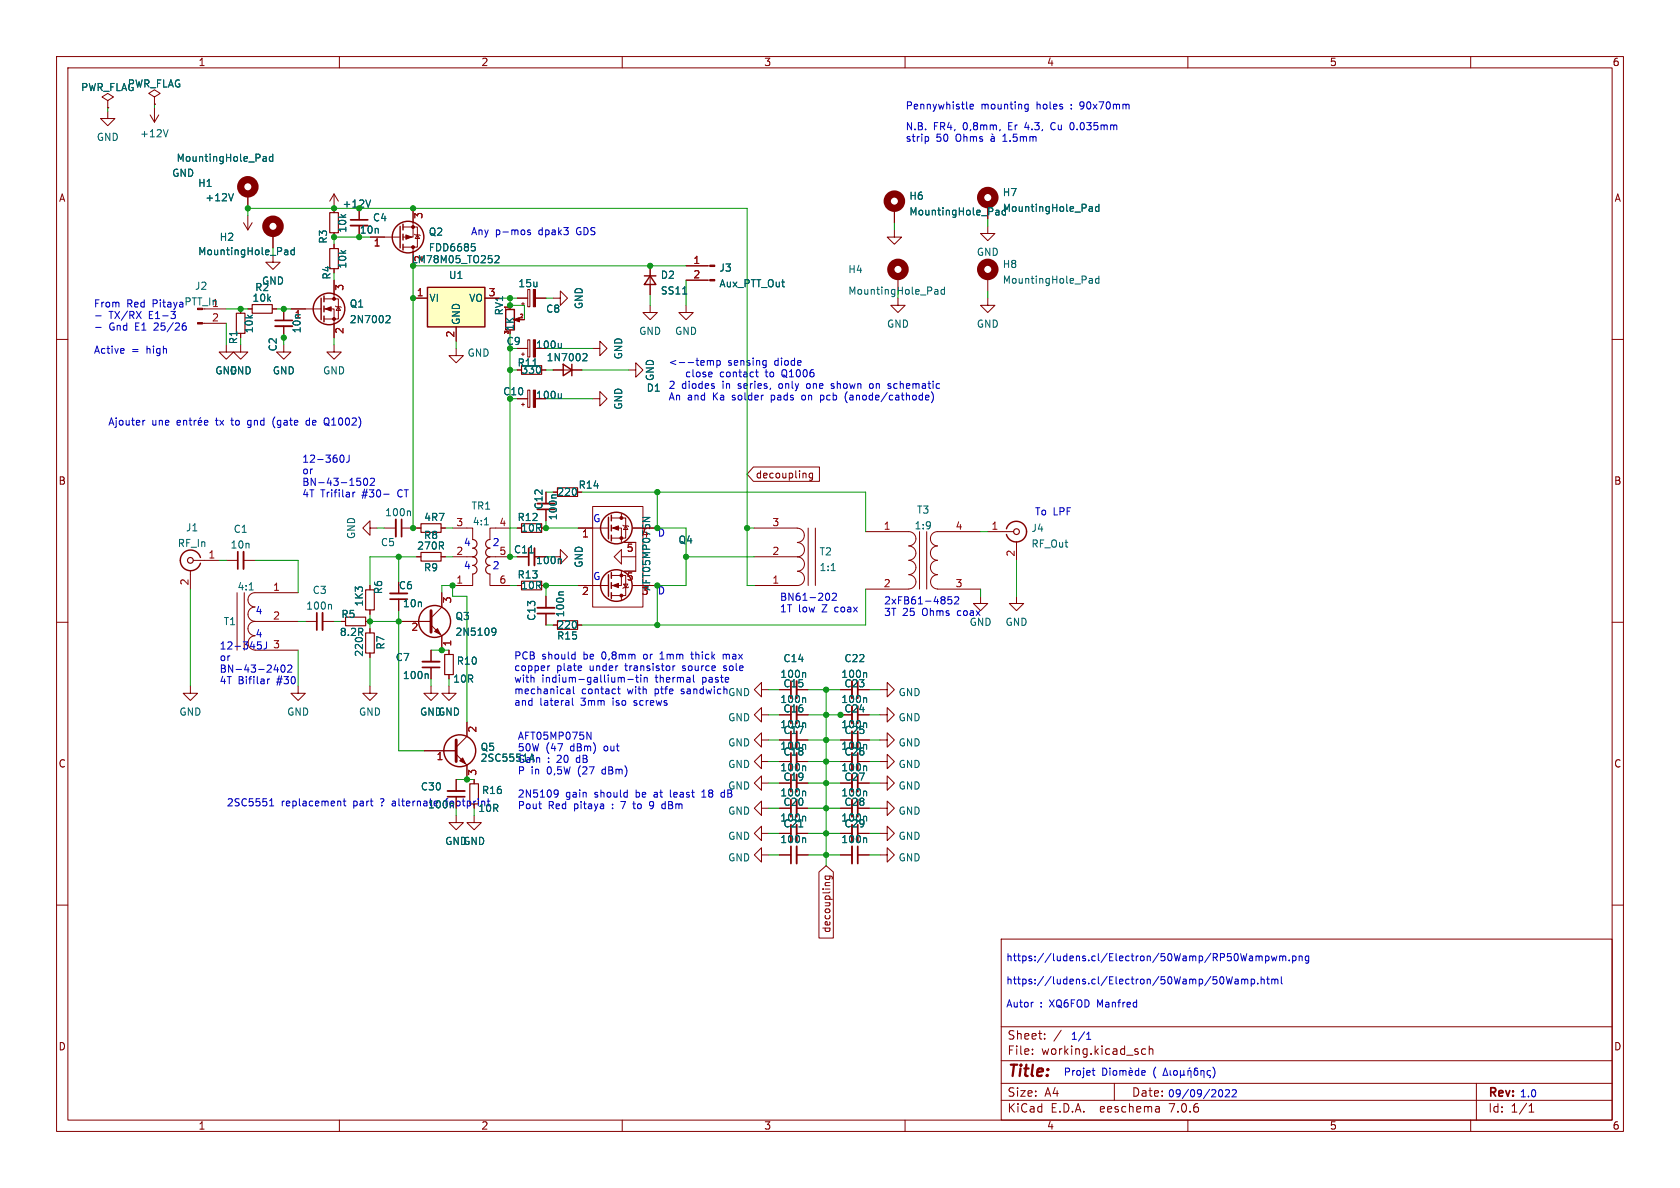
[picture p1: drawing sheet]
<svg xmlns="http://www.w3.org/2000/svg" width="297mm" height="210mm" viewBox="0 0 297 210" stroke-linecap="round" stroke-linejoin="round" font-family="sans-serif">
<defs><g id="words">
<text font-size="2.8" fill="#840000" x="178" y="190.9">Title:</text>
<g font-size="2.1" fill="#840000">
<text x="178" y="184">Sheet:</text>
<text x="178" y="186.7">File:</text>
<text x="184.1" y="186.7">working.kicad_sch</text>
<text x="178" y="196.9">KiCad</text>
<text x="178" y="194.1">Size:</text>
<text x="184.7" y="194.1">A4</text>
<text x="185.7" y="196.9">E.D.A.</text>
<text x="194.6" y="196.9">eeschema</text>
<text x="200" y="194.1">Date:</text>
<text x="207" y="196.9">7.0.6</text>
<text x="263" y="194.3">Rev:</text>
<text x="263" y="196.9">Id:</text>
<text x="267.1" y="196.9">1/1</text>
</g>
<g font-size="1.8" fill="#840000">
<text x="35" y="11.9">1</text>
<text x="85" y="11.9">2</text>
<text x="135" y="11.9">3</text>
<text x="185" y="11.9">4</text>
<text x="235" y="11.9">5</text>
<text x="285" y="11.9">6</text>
<text x="10.3" y="35.9">A</text>
<text x="285.3" y="35.9">A</text>
<text x="63.5" y="41.5">10n</text>
<text x="58.6" y="49.5" transform="rotate(-90 58.6 49.5)">R4</text>
<text x="42.1" y="61" transform="rotate(-90 42.1 61)">R1</text>
<text x="91.4" y="65">R11</text>
<text x="94.7" y="61.8">100u</text>
<text x="94.7" y="70.7">100u</text>
<text x="10.3" y="85.9">B</text>
<text x="102.2" y="86.6">R14</text>
<text x="133.5" y="84.8">decoupling</text>
<text x="285.3" y="85.9">B</text>
<text x="96.1" y="90.2" transform="rotate(-90 96.1 90.2)">C12</text>
<text x="90.8" y="98">C11</text>
<text x="94.7" y="99.9">100n</text>
<text x="70.4" y="104.4">C6</text>
<text x="60.3" y="109.4">R5</text>
<text x="10.3" y="135.9">C</text>
<text x="285.3" y="135.9">C</text>
<text x="79.5" y="142.6">footprint</text>
<text x="147" y="165" transform="rotate(-90 147 165)">decoupling</text>
<text x="10.3" y="185.9">D</text>
<text x="285.3" y="185.9">D</text>
<text x="35" y="199.9">1</text>
<text x="85" y="199.9">2</text>
<text x="135" y="199.9">3</text>
<text x="185" y="199.9">4</text>
<text x="235" y="199.9">5</text>
<text x="285" y="199.9">6</text>
</g>
<g font-size="1.8" fill="#006464">
<text x="14.2" y="16.3">PWR_FLAG</text>
<text x="22.5" y="15.7">PWR_FLAG</text>
<text x="17" y="25.1">GND</text>
<text x="24.7" y="24.5">+12V</text>
<text x="31.1" y="28.8">MountingHole_Pad</text>
<text x="30.3" y="31.5">GND</text>
<text x="34.9" y="33.2">H1</text>
<text x="36.2" y="35.8">+12V</text>
<text x="160.7" y="35.5">H6</text>
<text x="177.2" y="34.9">H7</text>
<text x="61.4" y="41.2" transform="rotate(-90 61.4 41.2)">10k</text>
<text x="65.8" y="39.3">C4</text>
<text x="75.7" y="41.9">Q2</text>
<text x="160.7" y="38.3">MountingHole_Pad</text>
<text x="177.2" y="37.7">MountingHole_Pad</text>
<text x="34.9" y="45.3">MountingHole_Pad</text>
<text x="38.7" y="42.8">H2</text>
<text x="58" y="43.2" transform="rotate(-90 58 43.2)">R3</text>
<text x="61.4" y="47.6" transform="rotate(-90 61.4 47.6)">10k</text>
<text x="75" y="46.4" transform="rotate(-90 75 46.4)">2</text>
<text x="75.7" y="44.6">FDD6685</text>
<text x="172.6" y="45.4">GND</text>
<text x="177.2" y="47.6">H8</text>
<text x="34.4" y="51.4">J2</text>
<text x="44.5" y="53.5">10k</text>
<text x="45" y="51.7">R2</text>
<text x="46.2" y="50.5">GND</text>
<text x="75.8" y="53.6">VI</text>
<text x="79.3" y="49.5">U1</text>
<text x="82.8" y="53.6">VO</text>
<text x="91.5" y="51">15u</text>
<text x="116.7" y="49.5">D2</text>
<text x="116.7" y="52.3">SS11</text>
<text x="127.1" y="48.2">J3</text>
<text x="127.1" y="51">Aux_PTT_Out</text>
<text x="149.9" y="48.5">H4</text>
<text x="177.2" y="50.4">MountingHole_Pad</text>
<text x="37.4" y="54.4">1</text>
<text x="44.9" y="59" transform="rotate(-90 44.9 59)">10k</text>
<text x="52" y="56.6">1</text>
<text x="53.4" y="59" transform="rotate(-90 53.4 59)">10n</text>
<text x="61.7" y="54.6">Q1</text>
<text x="61.7" y="57.3">2N7002</text>
<text x="81.5" y="57.5" transform="rotate(-90 81.5 57.5)">GND</text>
<text x="89.1" y="55.9" transform="rotate(-90 89.1 55.9)">RV1</text>
<text x="91" y="58.6" transform="rotate(-90 91 58.6)">1K</text>
<text x="96.4" y="55.5">C8</text>
<text x="103.2" y="54.7" transform="rotate(-90 103.2 54.7)">GND</text>
<text x="112.9" y="59.4">GND</text>
<text x="119.2" y="59.4">GND</text>
<text x="156.7" y="58.1">GND</text>
<text x="172.6" y="58.1">GND</text>
<text x="49.1" y="62.2" transform="rotate(-90 49.1 62.2)">C2</text>
<text x="82.6" y="63.2">GND</text>
<text x="89.5" y="61.2">C9</text>
<text x="96.5" y="64.1">1N7002</text>
<text x="110.2" y="63.6" transform="rotate(-90 110.2 63.6)">GND</text>
<text x="38" y="66.4">GND</text>
<text x="40.5" y="66.4">GND</text>
<text x="48.1" y="66.4">GND</text>
<text x="57" y="66.4">GND</text>
<text x="88.9" y="70.1">C10</text>
<text x="92.1" y="66.3">330</text>
<text x="114.2" y="69.4">D1</text>
<text x="115.8" y="67.4" transform="rotate(-90 115.8 67.4)">GND</text>
<text x="110.2" y="72.5" transform="rotate(-90 110.2 72.5)">GND</text>
<text x="98.4" y="87.9">220</text>
<text x="32.8" y="94.1">J1</text>
<text x="41.2" y="94.4">C1</text>
<text x="63" y="95.4" transform="rotate(-90 63 95.4)">GND</text>
<text x="68" y="91.5">100n</text>
<text x="74.9" y="95.5">R8</text>
<text x="74.9" y="92.3">4R7</text>
<text x="83.3" y="90.3">TR1</text>
<text x="83.5" y="93.1">4:1</text>
<text x="91.4" y="92.3">R12</text>
<text x="92" y="94.2">10R</text>
<text x="98.7" y="92.1" transform="rotate(-90 98.7 92.1)">100n</text>
<text x="161.6" y="93.8">1:9</text>
<text x="162" y="91">T3</text>
<text x="182.3" y="94.2">J4</text>
<text x="31.3" y="96.9">RF_In</text>
<text x="40.7" y="97.2">10n</text>
<text x="67.2" y="96.7">C5</text>
<text x="73.6" y="97.4">270R</text>
<text x="74.9" y="101.2">R9</text>
<text x="103.2" y="100.5" transform="rotate(-90 103.2 100.5)">GND</text>
<text x="119.9" y="96.3">Q4</text>
<text x="144.8" y="98.4">T2</text>
<text x="144.8" y="101.2">1:1</text>
<text x="182.3" y="97">RF_Out</text>
<text x="41.9" y="104.6">4:1</text>
<text x="54" y="108">100n</text>
<text x="55.2" y="105.2">C3</text>
<text x="64.4" y="107.3" transform="rotate(-90 64.4 107.3)">1K3</text>
<text x="67.8" y="105.1" transform="rotate(-90 67.8 105.1)">R6</text>
<text x="71.1" y="107.5">10n</text>
<text x="91.4" y="102.5">R13</text>
<text x="92" y="104.4">10R</text>
<text x="115.2" y="104.5" transform="rotate(-90 115.2 104.5)">AFT05MP075N</text>
<text x="39.4" y="110.7">T1</text>
<text x="60" y="112.6">8.2R</text>
<text x="80.4" y="109.8">Q3</text>
<text x="80.4" y="112.6">2N5109</text>
<text x="94.8" y="109.8" transform="rotate(-90 94.8 109.8)">C13</text>
<text x="98.4" y="113.3">R15</text>
<text x="98.4" y="111.4">220</text>
<text x="99.9" y="109.2" transform="rotate(-90 99.9 109.2)">100n</text>
<text x="171.3" y="110.8">GND</text>
<text x="177.7" y="110.8">GND</text>
<text x="64.4" y="116.2" transform="rotate(-90 64.4 116.2)">220</text>
<text x="68.2" y="114.9" transform="rotate(-90 68.2 114.9)">R7</text>
<text x="69.9" y="117.1">C7</text>
<text x="80.7" y="117.7">R10</text>
<text x="138.4" y="117.3">C14</text>
<text x="149.2" y="117.3">C22</text>
<text x="71.1" y="120.2">100n</text>
<text x="80" y="120.9">10R</text>
<text x="137.9" y="120">100n</text>
<text x="137.9" y="124.5">100n</text>
<text x="138.4" y="121.7">C15</text>
<text x="148.6" y="124.5">100n</text>
<text x="148.6" y="120">100n</text>
<text x="149.2" y="121.7">C23</text>
<text x="158.8" y="123.3">GND</text>
<text x="31.6" y="126.7">GND</text>
<text x="50.7" y="126.7">GND</text>
<text x="63.4" y="126.7">GND</text>
<text x="74.2" y="126.7">GNDGND</text>
<text x="128.6" y="127.7">GND</text>
<text x="137.9" y="128.9">100n</text>
<text x="138.4" y="130">C17</text>
<text x="138.4" y="126.1">C16</text>
<text x="148.6" y="128.9">100n</text>
<text x="149.2" y="130">C25</text>
<text x="149.2" y="126.1">C24</text>
<text x="158.8" y="127.7">GND</text>
<text x="84.9" y="132.9">Q5</text>
<text x="84.9" y="134.9">2SC5551A</text>
<text x="91.4" y="132.9">50W</text>
<text x="91.4" y="134.9">Gain</text>
<text x="128.6" y="136">GND</text>
<text x="128.6" y="132.2">GND</text>
<text x="137.9" y="132.7">100n</text>
<text x="137.9" y="136.5">100n</text>
<text x="138.4" y="133.8">C18</text>
<text x="148.6" y="136.5">100n</text>
<text x="148.6" y="132.7">100n</text>
<text x="149.2" y="133.8">C26</text>
<text x="158.8" y="132.2">GND</text>
<text x="158.8" y="136">GND</text>
<text x="74.3" y="139.9">C30</text>
<text x="75.6" y="143.1">100n</text>
<text x="84.5" y="143.7">10R</text>
<text x="85.1" y="140.6">R16</text>
<text x="128.6" y="139.8">GND</text>
<text x="137.9" y="141">100n</text>
<text x="138.4" y="142.7">C20</text>
<text x="138.4" y="138.2">C19</text>
<text x="148.6" y="141">100n</text>
<text x="149.2" y="142.7">C28</text>
<text x="149.2" y="138.2">C27</text>
<text x="158.8" y="139.8">GND</text>
<text x="78.6" y="149.6">GNDGND</text>
<text x="128.6" y="144.2">GND</text>
<text x="128.6" y="148.7">GND</text>
<text x="137.9" y="145.4">100n</text>
<text x="137.9" y="149.2">100n</text>
<text x="138.4" y="146.5">C21</text>
<text x="148.6" y="149.2">100n</text>
<text x="148.6" y="145.4">100n</text>
<text x="149.2" y="146.5">C29</text>
<text x="158.8" y="144.2">GND</text>
<text x="158.8" y="148.7">GND</text>
<text x="128.6" y="152.5">GND</text>
<text x="158.8" y="152.5">GND</text>
</g>
<g font-size="1.8" fill="#0000c2">
<text x="160" y="19.4">Pennywhistle</text>
<text x="160" y="23.1">N.B.</text>
<text x="165" y="23.1">FR4,</text>
<text x="170.3" y="23.1">0,8mm,</text>
<text x="173.4" y="19.4">mounting</text>
<text x="178.5" y="23.1">Er</text>
<text x="181.6" y="23.1">4.3,</text>
<text x="183.3" y="19.4">holes</text>
<text x="186.4" y="23.1">Cu</text>
<text x="190" y="23.1">0.035mm</text>
<text x="191.4" y="19.4">90x70mm</text>
<text x="160" y="25.2">strip</text>
<text x="165.5" y="25.2">50</text>
<text x="169.1" y="25.2">Ohms</text>
<text x="177.8" y="25.2">1.5mm</text>
<text x="83.2" y="41.7">Any</text>
<text x="87.6" y="41.7">p-mos</text>
<text x="95.3" y="41.7">dpak3</text>
<text x="102.2" y="41.7">GDS</text>
<text x="16.5" y="54.4">From</text>
<text x="19.3" y="56.5">TX/RX</text>
<text x="19.3" y="58.5">Gnd</text>
<text x="22.4" y="54.4">Red</text>
<text x="24" y="58.5">E1</text>
<text x="26.4" y="56.5">E1-3</text>
<text x="27.1" y="54.4">Pitaya PTT_In</text>
<text x="27.5" y="58.5">25/26</text>
<text x="16.5" y="62.6">Active</text>
<text x="23.2" y="62.6">=</text>
<text x="26" y="62.6">high</text>
<text x="118.1" y="64.7">&lt;--temp</text>
<text x="128.7" y="64.7">sensing</text>
<text x="137" y="64.7">diode</text>
<text x="118.1" y="68.8">2</text>
<text x="118.1" y="70.9">An</text>
<text x="120.5" y="68.8">diodes</text>
<text x="121.5" y="70.9">and</text>
<text x="121.6" y="66.8">close</text>
<text x="126.1" y="70.9">Ka</text>
<text x="127.8" y="66.8">contact</text>
<text x="127.8" y="68.8">in</text>
<text x="129.7" y="70.9">solder</text>
<text x="130.8" y="68.8">series,</text>
<text x="136.1" y="66.8">to</text>
<text x="136.8" y="70.9">pads</text>
<text x="138.2" y="68.8">only</text>
<text x="139.1" y="66.8">Q1006</text>
<text x="142.4" y="70.9">on</text>
<text x="143.3" y="68.8">one</text>
<text x="145.9" y="70.9">pcb</text>
<text x="147.8" y="68.8">shown</text>
<text x="150.4" y="70.9">(anode/cathode)</text>
<text x="154.8" y="68.8">on</text>
<text x="158.3" y="68.8">schematic</text>
<text x="19" y="75.3">Ajouter</text>
<text x="26.8" y="75.3">une</text>
<text x="38.5" y="75.3">tx</text>
<text x="44.4" y="75.3">gnd</text>
<text x="49.1" y="75.3">(gate</text>
<text x="55.2" y="75.3">de</text>
<text x="58.6" y="75.3">Q1002)</text>
<text x="53.3" y="81.9">12-360J</text>
<text x="53.3" y="83.9">or</text>
<text x="53.3" y="86">BN-43-1502</text>
<text x="53.3" y="88">4T</text>
<text x="56.7" y="88">Trifilar</text>
<text x="64.1" y="88">#30-</text>
<text x="70.6" y="88">CT</text>
<text x="104.8" y="92.4">G</text>
<text x="116.2" y="94.9">D</text>
<text x="182.9" y="91.2">To LPF</text>
<text x="81.9" y="96.6">4</text>
<text x="81.9" y="100.7">4</text>
<text x="87" y="96.6">2</text>
<text x="87" y="100.7">2</text>
<text x="104.8" y="102.6">G</text>
<text x="116.2" y="105.2">D</text>
<text x="137.8" y="106.3">BN61-202</text>
<text x="156.2" y="106.9">2xFB61-4852</text>
<text x="45.1" y="108.7">4</text>
<text x="45.1" y="112.8">4</text>
<text x="137.8" y="108.3">1T</text>
<text x="141.1" y="108.3">low</text>
<text x="145.5" y="108.3">Z</text>
<text x="147.8" y="108.3">coax</text>
<text x="156.2" y="109">3T</text>
<text x="159.6" y="109">25</text>
<text x="163.1" y="109">Ohms</text>
<text x="169.5" y="109">coax</text>
<text x="38.7" y="114.9">12-345J</text>
<text x="38.7" y="116.9">or</text>
<text x="38.7" y="119">BN-43-2402</text>
<text x="90.8" y="116.7">PCB</text>
<text x="90.8" y="118.7">copper</text>
<text x="95.8" y="116.7">should</text>
<text x="98.4" y="118.7">plate</text>
<text x="103.2" y="116.7">be</text>
<text x="104.3" y="118.7">under</text>
<text x="106.7" y="116.7">0,8mm</text>
<text x="110.8" y="118.7">transistor</text>
<text x="114.2" y="116.7">or</text>
<text x="117.3" y="116.7">1mm</text>
<text x="121.1" y="118.7">source</text>
<text x="123.1" y="116.7">thick</text>
<text x="128.6" y="118.7">sole</text>
<text x="128.9" y="116.7">max</text>
<text x="38.7" y="121">4T</text>
<text x="42.1" y="121">Bifilar</text>
<text x="49.1" y="121">#30</text>
<text x="90.8" y="120.8">with</text>
<text x="90.8" y="122.8">mechanical</text>
<text x="90.8" y="124.8">and</text>
<text x="95.4" y="124.8">lateral</text>
<text x="95.8" y="120.8">indium-gallium-tin</text>
<text x="102.8" y="122.8">contact</text>
<text x="102.8" y="124.8">3mm</text>
<text x="108.6" y="124.8">iso</text>
<text x="111" y="122.8">with</text>
<text x="112.5" y="124.8">screws</text>
<text x="116" y="120.8">thermal</text>
<text x="116" y="122.8">ptfe</text>
<text x="120.9" y="122.8">sandwich</text>
<text x="124.4" y="120.8">paste</text>
<text x="128.6" y="123.3">GND</text>
<text x="91.4" y="130.9">AFT05MP075N</text>
<text x="91.4" y="137">P</text>
<text x="93.9" y="137">in</text>
<text x="96.5" y="132.9">(47</text>
<text x="96.8" y="134.9">:</text>
<text x="96.8" y="137">0,5W</text>
<text x="98.6" y="134.9">20</text>
<text x="100.9" y="132.9">dBm)</text>
<text x="102.1" y="134.9">dB</text>
<text x="102.5" y="137">(27</text>
<text x="106.9" y="137">dBm)</text>
<text x="107" y="132.9">out</text>
<text x="40" y="142.6">2SC5551</text>
<text x="49.7" y="142.6">replacement</text>
<text x="62.5" y="142.6">part</text>
<text x="67.5" y="142.6">?</text>
<text x="69.8" y="142.6">alternate</text>
<text x="91.4" y="141.1">2N5109</text>
<text x="91.4" y="143.1">Pout</text>
<text x="96.9" y="143.1">Red</text>
<text x="100" y="141.1">gain</text>
<text x="101.6" y="143.1">pitaya</text>
<text x="105.2" y="141.1">should</text>
<text x="108.5" y="143.1">:</text>
<text x="110.3" y="143.1">7</text>
<text x="112.7" y="143.1">to</text>
<text x="112.7" y="141.1">be</text>
<text x="115.7" y="143.1">9</text>
<text x="116.1" y="141.1">at</text>
<text x="118.1" y="143.1">dBm</text>
<text x="119.1" y="141.1">least</text>
<text x="125" y="141.1">18</text>
<text x="128.5" y="141.1">dB</text>
<text x="177.8" y="170">https://ludens.cl/Electron/50Wamp/RP50Wampwm.png</text>
<text x="177.8" y="174.1">https://ludens.cl/Electron/50Wamp/50Wamp.html</text>
<text x="177.8" y="178.2">Autor</text>
<text x="183.9" y="178.2">:</text>
<text x="185.6" y="178.2">XQ6FOD</text>
<text x="194.3" y="178.2">Manfred</text>
<text x="189.2" y="183.9">1/1</text>
<text x="188" y="190.2">Projet</text>
<text x="204" y="190.2">(</text>
<text x="206.4" y="194.1">09/09/2022</text>
<text x="268.6" y="194.1">1.0</text>
</g>
<g font-size="1.8" fill="#009600">
<text x="60.5" y="36.9">+12V</text>
<text x="72.7" y="46.7">LM78M05_TO252</text>
<text x="149.9" y="52.3">MountingHole_Pad</text>
</g>
<g font-size="1.8" fill="#a90000">
<text x="75" y="38.8" transform="rotate(-90 75 38.8)">3</text>
<text x="66" y="43.9">1</text>
<text x="122.5" y="46.7">1</text>
<text x="61" y="51.5" transform="rotate(-90 61 51.5)">3</text>
<text x="73.6" y="52.5">1</text>
<text x="86.3" y="52.5">3</text>
<text x="122.5" y="49.3">2</text>
<text x="37.4" y="56.9">2</text>
<text x="61" y="59.1" transform="rotate(-90 61 59.1)">2</text>
<text x="80.4" y="59.8" transform="rotate(-90 80.4 59.8)">2</text>
<text x="80.6" y="93.1">3</text>
<text x="88.2" y="93.1">4</text>
<text x="102.8" y="95.3">1</text>
<text x="113.3" y="95.3">4</text>
<text x="136.5" y="93.1">3</text>
<text x="156.1" y="93.7">1</text>
<text x="168.8" y="93.7">4</text>
<text x="175.2" y="93.7">1</text>
<text x="36.8" y="98.8">1</text>
<text x="80.6" y="98.2">2</text>
<text x="88.2" y="98.2">5</text>
<text x="110.7" y="97.9">5</text>
<text x="136.5" y="98.2">2</text>
<text x="179.5" y="98.5" transform="rotate(-90 179.5 98.5)">2</text>
<text x="33.4" y="103.6" transform="rotate(-90 33.4 103.6)">2</text>
<text x="48.2" y="104.5">1</text>
<text x="80.1" y="106.8" transform="rotate(-90 80.1 106.8)">3</text>
<text x="80.6" y="103.3">1</text>
<text x="88.2" y="103.3">6</text>
<text x="102.8" y="105.5">2</text>
<text x="110.7" y="102.9">5</text>
<text x="113.3" y="105.5">3</text>
<text x="136.5" y="103.3">1</text>
<text x="156.1" y="103.9">2</text>
<text x="168.8" y="103.9">3</text>
<text x="48.2" y="109.6">2</text>
<text x="72.6" y="111.8">2</text>
<text x="48.2" y="114.7">3</text>
<text x="80.1" y="114.4" transform="rotate(-90 80.1 114.4)">1</text>
<text x="84.5" y="129.6" transform="rotate(-90 84.5 129.6)">2</text>
<text x="77.1" y="134.7">1</text>
<text x="84.5" y="137.2" transform="rotate(-90 84.5 137.2)">3</text>
</g>
<g font-size=".9" fill="#a90000">
<text x="89.9" y="59.2" transform="rotate(-90 89.9 59.2)">3</text>
<text x="89.9" y="54.7" transform="rotate(-90 89.9 54.7)">1</text>
<text x="91.8" y="56.3">2</text>
</g>
</g></defs>
<g fill="none" stroke="#840000" stroke-width=".18">
<path d="M10 10h277v190h-277zM12 12h273v186h-273zM19 19.7v1.3h1.3l-1.3 1.2-1.2-1.2h1.2M19 17.8l1.1-.7-1.1-.6-1 .6 1 .7v1.3M19 19.1h.1M27.3 17.1l1-.6-1-.6-1 .6 1 .6v1.3M27.3 18.4h.1M27.3 19.1v2.5M60 10v2M110 10v2M160 10v2M210 10v2"/>
<path d="M260 10v2M26.5 20.3l.8 1.3M28.1 20.3l-.8 1.3M43.1 39.4l.7 1.2M43.8 34.3v2.5M43.8 38.1v2.5M44.6 39.4l-.8 1.2M59.1 34.3v3.3M59.1 34.3l-.8 1.3M59.1 34.3l.7 1.3M63.5 36.8v2.1M73 36.8v5.1h-1.8"/>
<path d="M158.1 36.8v2.6M174.6 36.2v2.5M10 60h2M35.8 57.2h4.2M36.2 54.6h3.8M42.5 54.6v.8M43.8 54.6h.8M48.1 54.6h.8M48.3 45.1v1.3h1.2l-1.2 1.2-1.3-1.2h1.3M48.3 41.3v2.5M50.2 54.6v2M50.2 57.7v2"/>
<path d="M51.4 54.6h5.4M57.3 54.6h1.8v5.1M57.3 52.8h2.5v3.6h-2.5M59.1 41.1v.8M59.1 43.2v.7M59.1 49.5v3.3M59.3 54.1l.1 .1h.8l.1 .2M59.8 54.2l.4 .7h-.8zM65.4 41.9h5.3M71.2 40.1h2.6v3.6h-2.6M73 52.7h2.6M73 43.7v3.3"/>
<path d="M73.3 41.4l.1 .1h.8l.1 .2M73.8 41.5l.4 .7h-.8zM80.6 57.8v2.5M85.7 52.7h2.6M90.2 54v.6M91.4 52.7h1.9M91.7 56.5h1M92.2 53.7h.5M92.5 53.5v.5M93.3 51.2h.4v3h-.4zM94.7 52.7h1.8M97.8 52.7h1.3v-1.3l1.2 1.3-1.2 1.3v-1.3"/>
<path d="M114.9 54v1.2h1.3l-1.3 1.3-1.2-1.3h1.2M114.9 47v5.1M121.3 54v1.2h1.3l-1.3 1.3-1.3-1.3h1.3M121.3 49.5h4.2M121.3 47h4.2M158.1 40.6v1.3h1.3l-1.3 1.3-1.3-1.3h1.3M158.7 52.7v1.3h1.3l-1.3 1.2-1.2-1.2h1.2M158.7 48.9v2.5M174.6 40v1.3h1.3l-1.3 1.2-1.2-1.2h1.2M174.6 52.7v1.3h1.3l-1.3 1.2-1.2-1.2h1.2M174.6 48.9v2.5M285 60h2"/>
<path d="M40 61v1.2h1.3l-1.3 1.3-1.3-1.3h1.3M42.5 61v1.2h1.3l-1.3 1.3-1.2-1.3h1.2M50.2 61v1.2h1.2l-1.2 1.3-1.3-1.3h1.3M59.1 61v1.2h1.2l-1.2 1.3-1.3-1.3h1.3M80.6 61.6v1.3h-1.2l1.2 1.2 1.3-1.2h-1.3M91.4 61.6h1.9M91.4 70.5h1.9M92.2 62.6h.5M92.2 71.5h.5M92.5 62.4v.5M92.5 71.2v.6M93.3 60.1h.4v3h-.4z"/>
<path d="M93.3 69h.4v3h-.4zM95.8 65.4h.7M97.8 65.4h5.1M104.8 61.6h1.2v-1.3l1.3 1.3-1.3 1.3v-1.3M104.8 70.5h1.2v-1.3l1.3 1.3-1.3 1.3v-1.3M111.1 65.4h1.3v-1.3l1.3 1.3-1.3 1.3v-1.3M34.2 99.1h4.5M40 99.1h2M43.1 99.1h2M65.4 93.3v-1.2l-1.3 1.2 1.3 1.3v-1.3h1.3M67.9 93.3h2.1M71 93.3h2"/>
<path d="M73.7 98.4h.7M73.7 93.3h.7M78 98.4h.7M78 93.3h.7M80 93.3h3.6v2.1M80 98.4h3.8M86.4 98.4h3.8M90.2 93.3h-3.6v2.1M91.4 93.3h.8M95.8 93.3h.7M96.5 90v2.1M97.8 98.4h1.3v-1.2l1.2 1.2-1.2 1.3v-1.3"/>
<path d="M97.8 87h.8M102.2 93.3h5.4M104.8 89.5h8.9v17.8h-8.9zM108.1 93.3h1.8v2.6M108.1 91.6h2.5v3.5h-2.5M109.9 98.4h2.5M109.9 97.2v2.5l-1.3-1.3zM109.9 90.8v.8M110.1 92.8l.1 .2h.8l.1 .1M110.4 95.9h2v5.1h-2M110.6 93l.4 .6h-.8zM111.9 93.3h4.3"/>
<path d="M133.2 82.5h11.7v2.6h-11.7l-1.1-1.3zM133.3 93.3h7.7M140.9 93.4a1.26 1.26 0 0 1 1.3 1.2 1.26 1.26 0 0 1-1.3 1.3M141 95.9a1.26 1.26 0 0 1 1.2 1.3 1.26 1.26 0 0 1-1.2 1.2h-7.7M141 98.5a1.26 1.26 0 0 1 1.2 1.2 1.26 1.26 0 0 1-1.2 1.3M142.9 93.3v10.2M143.6 83.6v1.1l-.2 .2h-.3M143.6 83.7l-.3-.1-.3 .3 .2 .5h.4M144.1 93.3v10.2M153 94h7.7a1.26 1.26 0 0 1 1.2 1.2 1.26 1.26 0 0 1-1.2 1.3M160.7 96.5a1.27 1.27 0 0 1 1.2 1.3 1.27 1.27 0 0 1-1.2 1.3 1.26 1.26 0 0 1 1.2 1.2 1.26 1.26 0 0 1-1.2 1.3M162.6 94v10.1"/>
<path d="M163.8 94v10.1M165.7 96.5a1.27 1.27 0 0 0-1.2 1.3 1.27 1.27 0 0 0 1.2 1.3 1.26 1.26 0 0 0-1.2 1.2 1.26 1.26 0 0 0 1.2 1.3M173.4 94h-7.7a1.26 1.26 0 0 0-1.2 1.2 1.26 1.26 0 0 0 1.2 1.3M174.6 94h4.6M179.7 95.8v3.3M10 110h2M33.7 100.8v3.3M41.9 104.8v10.1M43.2 104.8v10.1M45.1 114.9h7.6M45.1 112.4a1.23 1.23 0 0 0-1.2 1.3M52.7 109.9h-7.6a1.26 1.26 0 0 0-1.3 1.2 1.26 1.26 0 0 0 1.3 1.3"/>
<path d="M52.7 104.8h-7.6a1.27 1.27 0 0 0-1.3 1.2 1.27 1.27 0 0 0 1.3 1.3 1.26 1.26 0 0 0-1.3 1.3 1.26 1.26 0 0 0 1.3 1.2M54 109.9h2M57 109.9h2.1M64.6 109.9h.8M65.4 103.5v.8M65.4 107.8v.8M65.4 111.1v.8M65.4 115.4v.8M70.5 109.9h5.7M70.5 105.9v2.1M76.2 110.5l1.9 1.9v2.5M76.2 114.9v2.1"/>
<path d="M76.2 118v2M78.1 104.8v2.5l-1.9 1.9M79.4 114.9v.8M79.4 119.3v.7M83.6 101.5v2h-3.6M86.6 101.5v2h3.6M91.4 103.5h.8M95.8 103.5h.7M96.5 105.4v2M96.5 108.5v2M97.8 110.5h.8M102.1 110.5h.8"/>
<path d="M102.2 103.5h5.4M108.1 101.7h2.5v3.6h-2.5M109.9 101v2.5h-1.8M109.9 105.3v.7M110.2 103.3h.8l-.4 .6zM111.1 103.8l-.1 .1h-.8l-.1 .1M111.9 103.5h4.3M141 101a1.26 1.26 0 0 1 1.2 1.2 1.26 1.26 0 0 1-1.2 1.3h-7.7M160.7 101.6a1.26 1.26 0 0 1 1.2 1.3 1.26 1.26 0 0 1-1.2 1.2h-7.7M165.7 104.1h7.7M165.8 101.6a1.26 1.26 0 0 0-1.3 1.3 1.26 1.26 0 0 0 1.3 1.2M173.4 105.4v1.3h1.2l-1.2 1.3-1.3-1.3h1.3"/>
<path d="M179.7 105.4v1.3h1.3l-1.3 1.3-1.3-1.3h1.3M285 110h2M33.7 121.3v1.3h1.2l-1.2 1.2-1.3-1.2h1.3M52.7 121.3v1.3h1.3l-1.3 1.2-1.3-1.2h1.3M65.4 121.3v1.3h1.3l-1.3 1.2-1.3-1.2h1.3M74.9 132.7h5.7M76.2 121.3v1.3h1.3l-1.3 1.2-1.3-1.2h1.3M79.4 121.3v1.3h1.2l-1.2 1.2-1.3-1.2h1.3M80.6 133.4l1.9 1.9v2.5M80.6 137.8v2M82.5 127.6v2.6l-1.9 1.9M83.8 137.8v.8"/>
<path d="M134.6 126.4v1.2l-1.3-1.2 1.3-1.3v1.3h1.3M134.6 134.6v1.3l-1.3-1.3 1.3-1.2v1.2h1.3M134.6 138.4v1.3l-1.3-1.3 1.3-1.2v1.2h1.3M134.6 121.9v1.3l-1.3-1.3 1.3-1.2v1.2h1.3M134.6 130.8v1.3l-1.3-1.3 1.3-1.3v1.3h1.3M137.8 134.6h2M137.8 126.4h2M137.8 121.9h2M137.8 138.4h2M137.8 130.8h2M140.8 134.6h2.1M140.8 126.4h2.1"/>
<path d="M140.8 121.9h2.1M140.8 138.4h2.1M140.8 130.8h2.1M148.6 134.6h2M148.6 126.4h2M148.6 121.9h2M148.6 138.4h2M148.6 130.8h2M151.6 134.6h2.1M151.6 126.4h2.1M151.6 121.9h2.1M151.6 138.4h2.1"/>
<path d="M151.6 130.8h2.1M155.6 138.4h1.2v-1.2l1.3 1.2-1.3 1.3v-1.3M155.6 130.8h1.2v-1.3l1.3 1.3-1.3 1.3v-1.3M155.6 126.4h1.2v-1.3l1.3 1.3-1.3 1.2v-1.2M155.6 134.6h1.2v-1.2l1.3 1.2-1.3 1.3v-1.3M155.6 121.9h1.2v-1.2l1.3 1.2-1.3 1.3v-1.3M10 160h2M80.6 144.1v1.3h1.3l-1.3 1.3-1.2-1.3h1.2M83.8 144.1v1.3h1.3l-1.3 1.3-1.3-1.3h1.3M134.6 142.9v1.2l-1.3-1.2 1.3-1.3v1.3h1.3M134.6 151.1v1.3l-1.3-1.3 1.3-1.2v1.2h1.3M134.6 147.3v1.3l-1.3-1.3 1.3-1.2v1.2h1.3"/>
<path d="M137.8 147.3h2M137.8 142.9h2M137.8 151.1h2M140.8 147.3h2.1M140.8 142.9h2.1M140.8 151.1h2.1M144.8 154.1l1.2-1.1 1.3 1.1v11.7h-2.5zM145.9 154.9h1l.2 .2v.3M145.9 154.9v.3l.2 .3 .6-.1v-.5M148.6 147.3h2M148.6 142.9h2M148.6 151.1h2"/>
<path d="M151.6 147.3h2.1M151.6 142.9h2.1M151.6 151.1h2.1M155.6 151.1h1.2v-1.2l1.3 1.2-1.3 1.3v-1.3M155.6 142.9h1.2v-1.3l1.3 1.3-1.3 1.2v-1.2M155.6 147.3h1.2v-1.2l1.3 1.2-1.3 1.3v-1.3M285 160h2M177 166h108v32h-108zM60 198v2M110 198v2M160 198v2M177 194.5h108"/>
<path d="M177 191.5h108M177 187.5h108M177 181.5h108M182.5 186.3v.1M182.5 185.5v.1M184.7 183.6v.1M184.7 182.8v.1M187.6 182.1l-1.3 2M197 191.5v3M202.5 185.5l-.4-.1-.3 .3v.4l.2 .2h.5M203.2 185.5l.2-.1 .3 .1 .1 .9M203.2 184.9v1.5"/>
<path d="M204.9 195.7l.1 .9M205 196.5l-.2 .1M205 196h-.2M210 198v2M260 198v2M261 191.5v6.5M270.3 196.6h.9M270.3 195.5l.4-.4v1.5"/>
</g>
<g fill="none" stroke="#840000" stroke-width="1.3">
<circle cx="43.8" cy="33" r="1.27"/>
<circle cx="158.1" cy="35.6" r="1.27"/>
<circle cx="174.6" cy="34.9" r="1.27"/>
<circle cx="48.3" cy="40" r="1.27"/>
<circle cx="158.7" cy="47.6" r="1.27"/>
<circle cx="174.6" cy="47.6" r="1.27"/>
</g>
<g fill="none" stroke="#006464" stroke-width=".18">
<path d="M29.7 22.9l-.4 1.3M41.3 34.2l-.5 1.3M46.6 27.7h.4l.1 .8M47.1 28.5h-.5M47.1 28h-.5M48.2 27.7h-.3l-.3 .2 .1 .6h.5M48.2 27.2v1.3M65.5 35.3l-.4 1.3M176.2 37.2h.2l.2 .1v.7M176.6 37.9l-.4 .1M176.6 37.5h-.4M192.7 36.5h.2l.2 .2v.7"/>
<path d="M193.1 37.3l-.4 .1M193.1 36.8l-.4 .1M194.3 36.1v1.3M194.3 36.6l-.4-.1-.2 .3 .1 .5h.5M50.5 44.2h.3l.1 .8M50.9 45h-.4M50.9 44.5h-.4M52 44.2h-.3l-.3 .2 .1 .6h.5M52 43.8v1.2M68.4 55.8h.4l.2 .3-.8 1h.8M83.4 43.1h.6M83.8 43.6l.2 .2v.3l-.2 .3"/>
<path d="M87.5 45.3l.5-.1 .2 .3-.8 1h.8M120.7 52h.7M165.4 51.2h.4v.8M165.8 52h-.4M165.8 51.5h-.4M167 51.2h-.4l-.2 .2 .1 .6h.5M167 50.7v1.3M192.7 49.2h.2l.2 .2v.7M193.1 50l-.4 .1M193.1 49.5l-.4 .1M194.3 49.3l-.4-.1-.2 .3 .1 .5h.5M194.3 48.8v1.3"/>
<path d="M99.2 60.7v.8M99.2 69.6v.8M99.2 61.4l-.1 .1M99.2 70.3l-.1 .1M103.2 62.5l.5 .1 .1 .3-.8 .9h.8M72.4 90.3l.2 .2v.7M85.6 92.8h.8M93.6 97.7h.7M98.4 87.5h-.7l-.2 .2M99.1 98.8l.1 .2v.6M113.6 91.5h1.3l-1.3 .7M44.1 104.3h.7"/>
<path d="M58.4 106.8l.2 .2v.7M75.5 119.1l.2 .2v.7M87.1 111.1l.3-.1 .2 .2a.84 .84 0 0 1-.3 1.1h-.2M87.7 111.6l-.3 .2h-.3M99.6 104.6h-.6l-.2 .2M142.2 118.9l.2 .2v.6M146.9 100.9h.8M153 118.9l.2 .2v.6M142.2 131.6l.2 .2v.6M142.2 123.3l.2 .2v.7M142.2 127.8l.2 .2v.6M142.2 135.4l.2 .2v.7"/>
<path d="M142.2 139.9l.2 .1v.7M153 123.3l.2 .2v.7M153 127.8l.2 .2v.6M153 131.6l.2 .2v.6M153 135.4l.2 .2v.7M153 139.9l.2 .1v.7M141.2 146.2h.7M142.2 144.3l.2 .2v.6M142.2 148.1l.2 .2v.7M153 144.3l.2 .2v.6M153 148.1l.2 .2v.7"/>
</g>
<g fill="none" stroke="#840000" stroke-width=".33">
<path d="M62 39.9h3M48.6 57.7h3.1M43.1 97.5v3.1M70 91.8v3.1M94.5 96.9v3M95 89h3M57 108.3v3.1M69 104.9h3M74.7 117h3M95 107.4h3M79.1 139.8h3.1M140.8 120.4v3"/>
<path d="M140.8 124.8v3.1M140.8 129.3v3M140.8 133.1v3M140.8 136.9v3.1M150.6 120.4v3M150.6 124.8v3.1M150.6 129.3v3M150.6 133.1v3M150.6 136.9v3.1M140.8 141.4v3M140.8 145.8v3M140.8 149.6v3.1"/>
<path d="M150.6 141.4v3M150.6 145.8v3M150.6 149.6v3.1"/>
</g>
<g fill="none" stroke="#840000" stroke-width=".3">
<path d="M62 38.9h3M48.6 56.6h3.1M42 97.5v3.1M71 91.8v3.1M93.5 96.9v3M95 90h3M56 108.3v3.1M69 105.9h3M74.7 118h3M95 108.5h3M139.8 120.4v3M139.8 124.8v3.1"/>
<path d="M139.8 129.3v3M139.8 133.1v3M139.8 136.9v3.1M151.6 120.4v3M151.6 124.8v3.1M151.6 129.3v3M151.6 133.1v3M151.6 136.9v3.1M79.1 140.8h3.1M139.8 141.4v3M139.8 145.8v3M139.8 149.6v3.1"/>
<path d="M151.6 141.4v3M151.6 145.8v3M151.6 149.6v3.1"/>
</g>
<g fill="none" stroke="#840000" stroke-width=".25">
<path d="M71.2 39.6v1M56.8 52.7v3.8M57.3 52.3v1M57.3 54.1v1M57.3 55.9v1M70.7 40v3.8M71.2 41.4v1M71.2 43.2v1M75.6 50.8h10.1v7h-10.1zM89.4 54.7h1.5v3.6h-1.5zM113.9 48.8h2.1M114.9 48.8l1.1 1.5h-2.1z"/>
<path d="M99.6 64.4l1.5 1-1.5 1zM101.1 64.4v2M35.4 98.6a1.81 1.81 0 0 0-2.8-1 1.81 1.81 0 0 0 0 2.9 1.81 1.81 0 0 0 2.8-.9M107.6 91.4v3.9M108.1 91.1v1M108.1 92.8v1.1M108.1 94.6v1M177.9 93.5a1.81 1.81 0 0 1 2.8-1 1.81 1.81 0 0 1 0 3 1.81 1.81 0 0 1-2.8-1M107.6 101.6v3.8M108.1 101.2v1M108.1 103v1M108.1 104.8v1"/>
<circle cx="58.2" cy="54.6" r="2.79"/>
<circle cx="72.1" cy="41.9" r="2.79"/>
<circle cx="109" cy="93.3" r="2.79"/>
<circle cx="76.8" cy="109.9" r="2.82"/>
<circle cx="109" cy="103.5" r="2.79"/>
<circle cx="81.3" cy="132.7" r="2.82"/>
</g>
<g fill="none" stroke="#840000" stroke-width=".2">
<path d="M58.3 37.6h1.5v3.5h-1.5zM41.8 55.4h1.5v3.5h-1.5zM44.6 53.8h3.5v1.6h-3.5zM58.3 43.9h1.5v3.6h-1.5zM92.2 64.6h3.6v1.6h-3.6zM74.4 97.7h3.6v1.5h-3.6zM74.4 92.6h3.6v1.5h-3.6zM83.6 95.4a.76 .76 0 0 1 .7 .7 .76 .76 0 0 1-.7 .8 .76 .76 0 0 1 .7 .8 .76 .76 0 0 1-.7 .7 .76 .76 0 0 1 .7 .8 .76 .76 0 0 1-.7 .7 .76 .76 0 0 1 .7 .8 .76 .76 0 0 1-.7 .8M86.6 95.4a.76 .76 0 0 0-.7 .7 .76 .76 0 0 0 .7 .8 .76 .76 0 0 0-.7 .8 .76 .76 0 0 0 .7 .7 .76 .76 0 0 0-.7 .8 .76 .76 0 0 0 .7 .7 .76 .76 0 0 0-.7 .8 .76 .76 0 0 0 .7 .8M92.2 92.6h3.6v1.5h-3.6zM98.6 86.2h3.5v1.6h-3.5zM61.1 109.1h3.5v1.5h-3.5z"/>
<path d="M64.6 111.9h1.6v3.5h-1.6zM64.6 104.3h1.6v3.5h-1.6zM78.6 115.7h1.5v3.6h-1.5zM92.2 102.7h3.6v1.6h-3.6zM98.6 109.7h3.5v1.6h-3.5zM83.1 138.6h1.5v3.5h-1.5z"/>
<circle cx="33.7" cy="99.1" r=".51"/>
<circle cx="179.7" cy="94" r=".51"/>
</g>
<path d="M76.2 108v3.8M80.6 130.8v3.8" fill="none" stroke="#840000" stroke-width=".51"/>
<g fill="#840000" stroke="#840000" stroke-width=".18">
<path d="M76.8 111.6l.5-.5 .6 1z"/>
<path d="M81.3 134.5l.5-.5 .5 1z"/>
<path d="M90.8 56.5l1-.4v.8l-1-.4h.3z"/>
<path d="M94.3 60.1h.4v3h-.4z"/>
<path d="M94.3 69h.4v3h-.4z"/>
<path d="M57.5 54.6l1-.4v.8z"/>
<path d="M125.5 49.4h.9v.3h-.9z"/>
<path d="M125.5 46.9h.9v.2h-.9z"/>
<path d="M94.3 51.2h.4v3h-.4z"/>
<path d="M71.8 41.5l1 .4-1 .4z"/>
<path d="M34.9 57h.9v.3h-.9z"/>
<path d="M108.3 103.5l1-.4v.8z"/>
<path d="M108.3 93.3l1-.3v.7z"/>
<circle cx="59.1" cy="56.4" r=".25"/>
<circle cx="59.1" cy="52.8" r=".25"/>
<circle cx="73" cy="40.1" r=".25"/>
<circle cx="73" cy="43.7" r=".25"/>
<circle cx="109.9" cy="105.3" r=".25"/>
<circle cx="109.9" cy="101.7" r=".25"/>
<circle cx="109.9" cy="95.1" r=".25"/>
<circle cx="109.9" cy="91.6" r=".25"/>
</g>
<path d="M75.6 50.8h10.1v7h-10.1z" fill="#ffffc2" stroke="#ffffc2" stroke-width=".18"/>
<g fill="none" stroke="#0000c2" stroke-width=".18">
<path d="M170.9 19.2l.2 .1M171.5 18.8l.6-.1-.1-.2-.3-.1-.2 .2 .1 .6h.4M181.2 19l.2 .3 .4-.1M181.8 18.5l-.4-.1-.2 .3M181.8 18.4v1.1l-.3 .2-.3-.1M189.4 19.2v.1M189.4 18.5v.1M163.7 24.1h.2l.3 .3-.1 .5-.4 .1M175.2 24.2h.5l.1 .8M175.8 24.4l-.4 .1-.2 .2 .2 .3 .4-.1M176.8 22.9l-.1 .2M177.3 25h.7"/>
<path d="M177.4 24l-.1 .1M186 21.7l-.2 .5 .2 .7M189.1 22.5l.2 .3 .3 .1M189.6 21.7l-.3 .1-.2 .4M16.9 55.8h1M16.9 57.9h1M31 55l-.4 .5 .3 .2 .1 .4-.2 .2h-.4M32.5 57.6h.2l.2 .2v.4l-.4 .2M32.8 57.1l-.3 .1M93.7 40.7l-.3-.1-.1 .2v.2l.4 .1v.3h-.4M21.9 61.7v.2l-.6 .1M25.6 74.3l-.3 .2"/>
<path d="M31.3 74.7l.6-.1v-.2l-.4-.1-.2 .2 .1 .6h.5M32.5 74.4l.1-.1 .3 .1 .1 .8M32.5 74.3v.9M33.4 74.3h.5M33.6 73.9v1.1l.3 .2M34.3 74.3v.9M34.7 74.3l-.4 .2M35.1 74.7l.6-.1-.1-.2-.4-.1-.1 .2v.6h.5M35.5 73.8l-.2 .2M36.1 74.7l.6-.1v-.2l-.4-.1-.2 .2 .1 .6h.5M40.8 74.3h.5M41 73.9v1.1l.3 .2"/>
<path d="M41.8 74.4l.3-.1 .2 .2v.4l-.2 .3-.3-.1-.2-.2zM43.8 75.5l.1 .1M44 74.3l-.2 .2v.4l.2 .3M48.6 73.7a1.46 1.46 0 0 0 0 1.9M54.7 74.4l-.4-.1-.2 .2 .1 .6h.5M57.6 73.9l.5 .2M57.7 74.8l.4 .4M58.1 75l-.5 .2M125 63.7v.9M125 63.8l.4-.1 .2 .2M125.6 63.9l.2-.2 .3 .1v.8M125.6 63.9v.7"/>
<path d="M126.3 68.3v.3M126.7 63.8l.4-.1 .2 .3-.1 .5h-.5M126.7 63.7v1.3M135.1 63.7l.3 .1M135.3 65.8h.4M135.4 65.3l.1 1.3M135.4 64.5l-.3 .1M135.4 63.7v1.1l-.2 .2M138.5 66.3h.1M138.5 65.3l-.1 .1a.81 .81 0 0 0 .1 1.2h.3M141.9 69.9l-.2 .2 .2 .5M142.7 67.9l-.1 .2 .1 .5"/>
<path d="M145.1 69.9v1.2M145.1 70.6l.3 .1M145.4 69.9h-.3M146.9 68.6l.4 .1M147.3 67.8l-.4 .2 .1 .2h.3M149.7 69.3a1.47 1.47 0 0 0 .1 1.9M154.3 67.9l-.3-.1-.3 .3 .1 .4 .2 .2 .3-.1M157.2 68.2l.3 .1v.2l-.2 .2h-.2M157.2 67.8l.3 .1M163.8 69.9h.4v.3l-.6 .1M164.2 70.6l-.4 .1M164.7 69.3a1.47 1.47 0 0 1 0 1.9"/>
<path d="M60.2 80.6l.2-.2a.68 .68 0 0 1 .4 .7 .68 .68 0 0 1-.4 .6l-.2-.1M61.7 80.4v1a.41 .41 0 0 1-.5 .3M62.4 87v.9M62.8 87l-.4 .2M63.1 84.5h.6M63.2 85h.3l.3 .3-.1 .4-.5 .1M64.4 84.7l.2-.2a.68 .68 0 0 1 .4 .7 .68 .68 0 0 1-.4 .6l-.2-.1-.1-.4zM65.5 84.7l.5-.2 .2 .4-.8 .9h.8M67.8 87.4h1M45.5 113.5h.7M45.5 114h.5l.2 .2-.1 .5h-.6M47.1 113.5v.9a.41 .41 0 0 1-.5 .3"/>
<path d="M48.5 118.4h.7M49.1 118v.8M49.8 117.7l.2-.1a.68 .68 0 0 1 .4 .6 .68 .68 0 0 1-.4 .6l-.2-.1-.1-.4zM50.9 117.7l.5-.1 .2 .3-.8 .9h.8M96.8 117.7v.8M97.2 117.7l-.4 .2M101.3 115.7h.4M101.7 115.2v1.3M101.7 116.4l-.4 .1M102.8 117.8v.2l-.6 .1M110 119.7l.4 .2v.7M112.4 119.7h.5"/>
<path d="M112.6 119.3v1.1l.3 .2M113.3 119.3v.1M113.3 119.7v.9M113.9 119.9l.2-.2 .3 .1v.8M113.9 119.7v.9M116.7 116.5h.7M116.9 115.4l-.2 .2M119 117.7v.8M119.3 117.7l-.3 .2M122.1 115.7h.5M122.3 115.2v1.1l.3 .2M122.6 119.3v1.1l.2 .2"/>
<path d="M127.9 115.8l.3-.1 .2 .1M127.9 115.7v.8M127.9 118.5h.1M128.1 117.7l-.2 .2 .2 .2M146.2 104.9a.68 .68 0 0 1 .5 .6 .68 .68 0 0 1-.5 .6M147.1 105l.5-.1 .3 .3-.8 .9h.8M168.2 105.5h-.6v.6l.1-.1h.5l.1 .2-.1 .4-.2 .2-.4-.2M168.8 105.6l.5-.1 .2 .4-.8 .9h.8M47.3 120v.9M47.7 120l-.4 .3M98.1 139.7l.3-.1 .2 .2a.84 .84 0 0 1-.3 1.1h-.2M100.2 121.9h.5l.1 .7"/>
<path d="M100.2 122.6h.6M100.8 122.1l-.6 .1M101.2 123.4v1.1l.2 .2M101.4 121.4v1.1l.1 .1M103.8 129.4l.7 1.3v-1.3M109.2 121.8h.5M109.4 121.4v1.1l.3 .1M111 120.1h1M118.5 139.6v1.1l.2 .2M47.7 142.5h.7M47.7 141.6l.3-.4v1.3M59.9 141.6l.3 .2v.7"/>
<path d="M60.7 141.6h.5M60.8 141.2v1.1l.4 .2M86.1 141.6h.5M95.2 142.1h.5M95.6 143h.1M98.7 140.2l-.3 .2h-.3M111.9 142.1h.4M112 141.7l.1 1.2M114.9 143h.3M115.3 141.7h-.4l-.1 .2 .1 .5 .4 .1M117.1 142.2h.5M117.1 142.9h.5"/>
<path d="M124.1 140.9h.7M124.1 140l.3-.4v1.3M127.5 140.7l.2 .2h.4M128.1 140.1h-.4l-.2 .2M182.6 177.2h.1M216.8 172.7l.3 1.2 .2-.9 .3 .9 .3-1.2M218.4 173.1h.4l.1 .8M218.9 173.4h-.4l-.2 .2 .2 .3h.4M219.5 173.2l.4-.1 .2 .2M219.5 173.1v.8M220.1 173.3l.1-.2h.3l.1 .8M220.1 173.3v.6"/>
<path d="M221.2 173.1h.4l.2 .2-.1 .6h-.5M221.2 173.1v1.3M221.3 169l.1 .2v.6M221.4 169.8h-.1M221.4 169.3l-.1 .1M222 169v.8M222 169.1l.4-.1 .2 .2M222.3 173.8v.1M222.6 169.2l.2-.2 .3 .1v.7M222.6 169.2v.6M223 173.2l.1-.1h.3l.1 .8M223 172.7v1.2"/>
<path d="M223.7 169.1l.4-.1 .2 .2-.1 .6h-.5M223.7 169v1.3M223.9 173.1h.5M224.1 172.7v1.1l.3 .1M224.8 169l.2 .8 .3-.6 .2 .6 .2-.8M224.8 173.2l.4-.1 .2 .2M224.8 173.1v.8M225.4 173.3l.2-.2h.3v.8M225.4 173.3v.6M226.2 169.1l.4-.1 .2 .2M226.2 169v.8M226.5 172.7v1.1l.2 .1"/>
<path d="M226.8 169.2l.1-.2 .3 .1 .1 .7M226.8 169.2v.6M227.9 169.7v.1M228.5 169.1l.4-.1 .2 .2-.1 .6h-.5M228.5 169v1.3M229.7 169.1l.1-.1 .4 .1v.7M229.7 169v.8M231.4 169.1l-.4-.1-.2 .2 .1 .6h.5M231.4 169v1l-.3 .3-.3-.1M192.1 183.7h.7M192.1 182.8l.4-.3v1.2M193.1 189.2h.5"/>
<path d="M193.3 188.8v1.1l.3 .2M195 188.8a.64 .64 0 0 1 .7 .7 .64 .64 0 0 1-.7 .6zM196.2 188.8v.1M196.2 189.2v.9M196.9 189.3l.3-.1 .2 .3v.3l-.2 .3-.3-.1-.1-.2zM198 189.4l.3-.2 .2 .2M198 189.2v.9M198.5 189.4l.2-.2 .3 .1 .1 .8M198.5 189.4v.7M199.6 189.7l.6-.2v-.2l-.4-.1-.2 .2 .1 .6h.5M199.8 188.8l.2 .1M201.3 189.3l-.4-.1-.2 .3 .1 .5h.5"/>
<path d="M201.3 188.8v1.3M201.8 189.7l.7-.2-.1-.2-.4-.1-.2 .2 .1 .6h.5M206 188.8l.4 1.3h-.8zM206.9 189.2v.7l.1 .2M207.6 189.3l.3-.1 .2 .3v.3l-.2 .3-.3-.1-.1-.2zM208.7 189.9l.2 .2h.2l.2-.2M208.7 189.2v1.3M209.3 189.9l.2 .2M209.3 189.2v.7M210 189.4l.4-.2 .2 .2v1.1M210 189.2v.9M210.4 188.8l-.2 .1"/>
<path d="M211.2 189.3l.3-.1 .3 .3v.3l-.3 .3-.3-.1-.1-.2zM211.7 188.9h-.5v.2l.3 .1M212.3 189.4l.4-.2 .2 .2v1.1M212.3 189.2v.9M214 189.3l-.4-.1-.2 .3 .1 .5 .5 .3-.2 .2M214.4 188.6a1.46 1.46 0 0 1 0 2M215.7 192.6a.68 .68 0 0 1 .5 .7 .68 .68 0 0 1-.5 .6M216.6 192.7l.5-.1 .3 .4-.8 .9h.8M217.8 192.7l.5-.1 .3 .4-.8 .9h.8"/>
</g>
<g fill="none" stroke="#009600" stroke-width=".18">
<path d="M19 19.1v.6M27.3 18.4v.7M43.8 38.1v-1.3h88.3v66.7h1.2M158.1 39.4v1.2M174.6 38.7v1.3M40 57.2v3.8M40 54.6h3.8M48.9 54.6h2.5M50.2 59.1v1.9M59.1 59.7v1.3M63.5 41.9h-4.4v1.3M88.3 52.7h3.1"/>
<path d="M90.2 52.7v1.3h2.5v2.5M90.2 59.1v39.3h1.2M96.5 52.7h1.3M114.9 52.1v1.9M121.3 47h-48.3v46.3h.7M121.3 49.5v4.5M174.6 51.4v1.3M80.6 60.3v1.3M90.2 65.4h1.2M96.5 65.4h1.3M96.5 61.6h8.3M96.5 70.5h8.3"/>
<path d="M102.9 65.4h8.2M38.7 99.1h1.3M45.1 99.1h7.6v5.7M66.7 93.3h1.2M70.5 98.4v4.5M73.7 98.4h-8.3v5.1M78.7 93.3h1.3M78.7 98.4h1.3M90.2 93.3h1.2M96.5 87h1.3M96.5 92.1v1.2h5.7M102.9 87h50.1v7"/>
<path d="M116.2 87v6.3h5.1v10.2h-5.1v7M121.3 98.4h12M132.1 93.3h1.2M173.4 94h1.2M179.7 99.1v6.3M33.7 104.1v17.2M52.7 114.9v6.4M52.7 109.9h1.3M59.1 109.9h1.2M65.4 109.9h5.1M65.4 108.6v2.5M65.4 116.2v5.1"/>
<path d="M70.5 108v24.7h4.4M76.2 114.9h3.2M78.1 104.8v-1.3h1.9v1.9h2.5v22.2M90.2 103.5h1.2M96.5 110.5h1.3M102.2 103.5h-5.7v1.9M153 104.1v6.4h-50.1M173.4 104.1v1.3M76.2 120v1.3M79.4 120v1.3M80.6 137.8h3.2M135.9 126.4h1.9"/>
<path d="M135.9 134.6h1.9M135.9 121.9h1.9M135.9 138.4h1.9M135.9 130.8h1.9M142.9 126.4h6.3M142.9 134.6h5.7M142.9 121.9h5.7M142.9 138.4h5.7M142.9 130.8h5.7M146 121.9v31.1M153.7 126.4h1.9M153.7 134.6h1.9"/>
<path d="M153.7 121.9h1.9M153.7 138.4h1.9M153.7 130.8h1.9M80.6 142.9v1.2M83.8 142.9v1.2M135.9 142.9h1.9M135.9 147.3h1.9M135.9 151.1h1.9M142.9 142.9h5.7M142.9 147.3h5.7M142.9 151.1h5.7M153.7 142.9h1.9"/>
<path d="M153.7 147.3h1.9M153.7 151.1h1.9"/>
</g>
<g fill="#009600" stroke="#009600" stroke-width=".18">
<circle cx="70.5" cy="109.9" r=".46"/>
<circle cx="78.1" cy="114.9" r=".46"/>
<circle cx="82.5" cy="137.8" r=".46"/>
<circle cx="80" cy="103.5" r=".46"/>
<circle cx="50.2" cy="54.6" r=".46"/>
<circle cx="50.2" cy="59.7" r=".46"/>
<circle cx="73" cy="52.7" r=".46"/>
<circle cx="73" cy="36.8" r=".46"/>
<circle cx="63.5" cy="41.9" r=".46"/>
<circle cx="73" cy="93.3" r=".46"/>
<circle cx="96.5" cy="93.3" r=".46"/>
<circle cx="90.2" cy="52.7" r=".46"/>
<circle cx="90.2" cy="54" r=".46"/>
<circle cx="90.2" cy="70.5" r=".46"/>
<circle cx="90.2" cy="65.4" r=".46"/>
<circle cx="90.2" cy="61.6" r=".46"/>
<circle cx="114.9" cy="47" r=".46"/>
<circle cx="70.5" cy="98.4" r=".46"/>
<circle cx="65.4" cy="109.9" r=".46"/>
<circle cx="43.8" cy="36.8" r=".46"/>
<circle cx="42.5" cy="54.6" r=".46"/>
<circle cx="59.1" cy="41.9" r=".46"/>
<circle cx="59.1" cy="36.8" r=".46"/>
<circle cx="146" cy="121.9" r=".46"/>
<circle cx="146" cy="126.4" r=".46"/>
<circle cx="116.2" cy="93.3" r=".46"/>
<circle cx="116.2" cy="87" r=".46"/>
<circle cx="121.3" cy="98.4" r=".46"/>
<circle cx="116.2" cy="110.5" r=".46"/>
<circle cx="132.1" cy="93.3" r=".46"/>
<circle cx="96.5" cy="103.5" r=".46"/>
<circle cx="90.2" cy="98.4" r=".46"/>
<circle cx="116.2" cy="103.5" r=".46"/>
<circle cx="146" cy="138.4" r=".46"/>
<circle cx="146" cy="142.9" r=".46"/>
<circle cx="146" cy="147.3" r=".46"/>
<circle cx="146" cy="134.6" r=".46"/>
<circle cx="146" cy="130.8" r=".46"/>
<circle cx="148.6" cy="126.4" r=".46"/>
<circle cx="146" cy="151.1" r=".46"/>
</g>
<use href="#words"/>
</svg>
